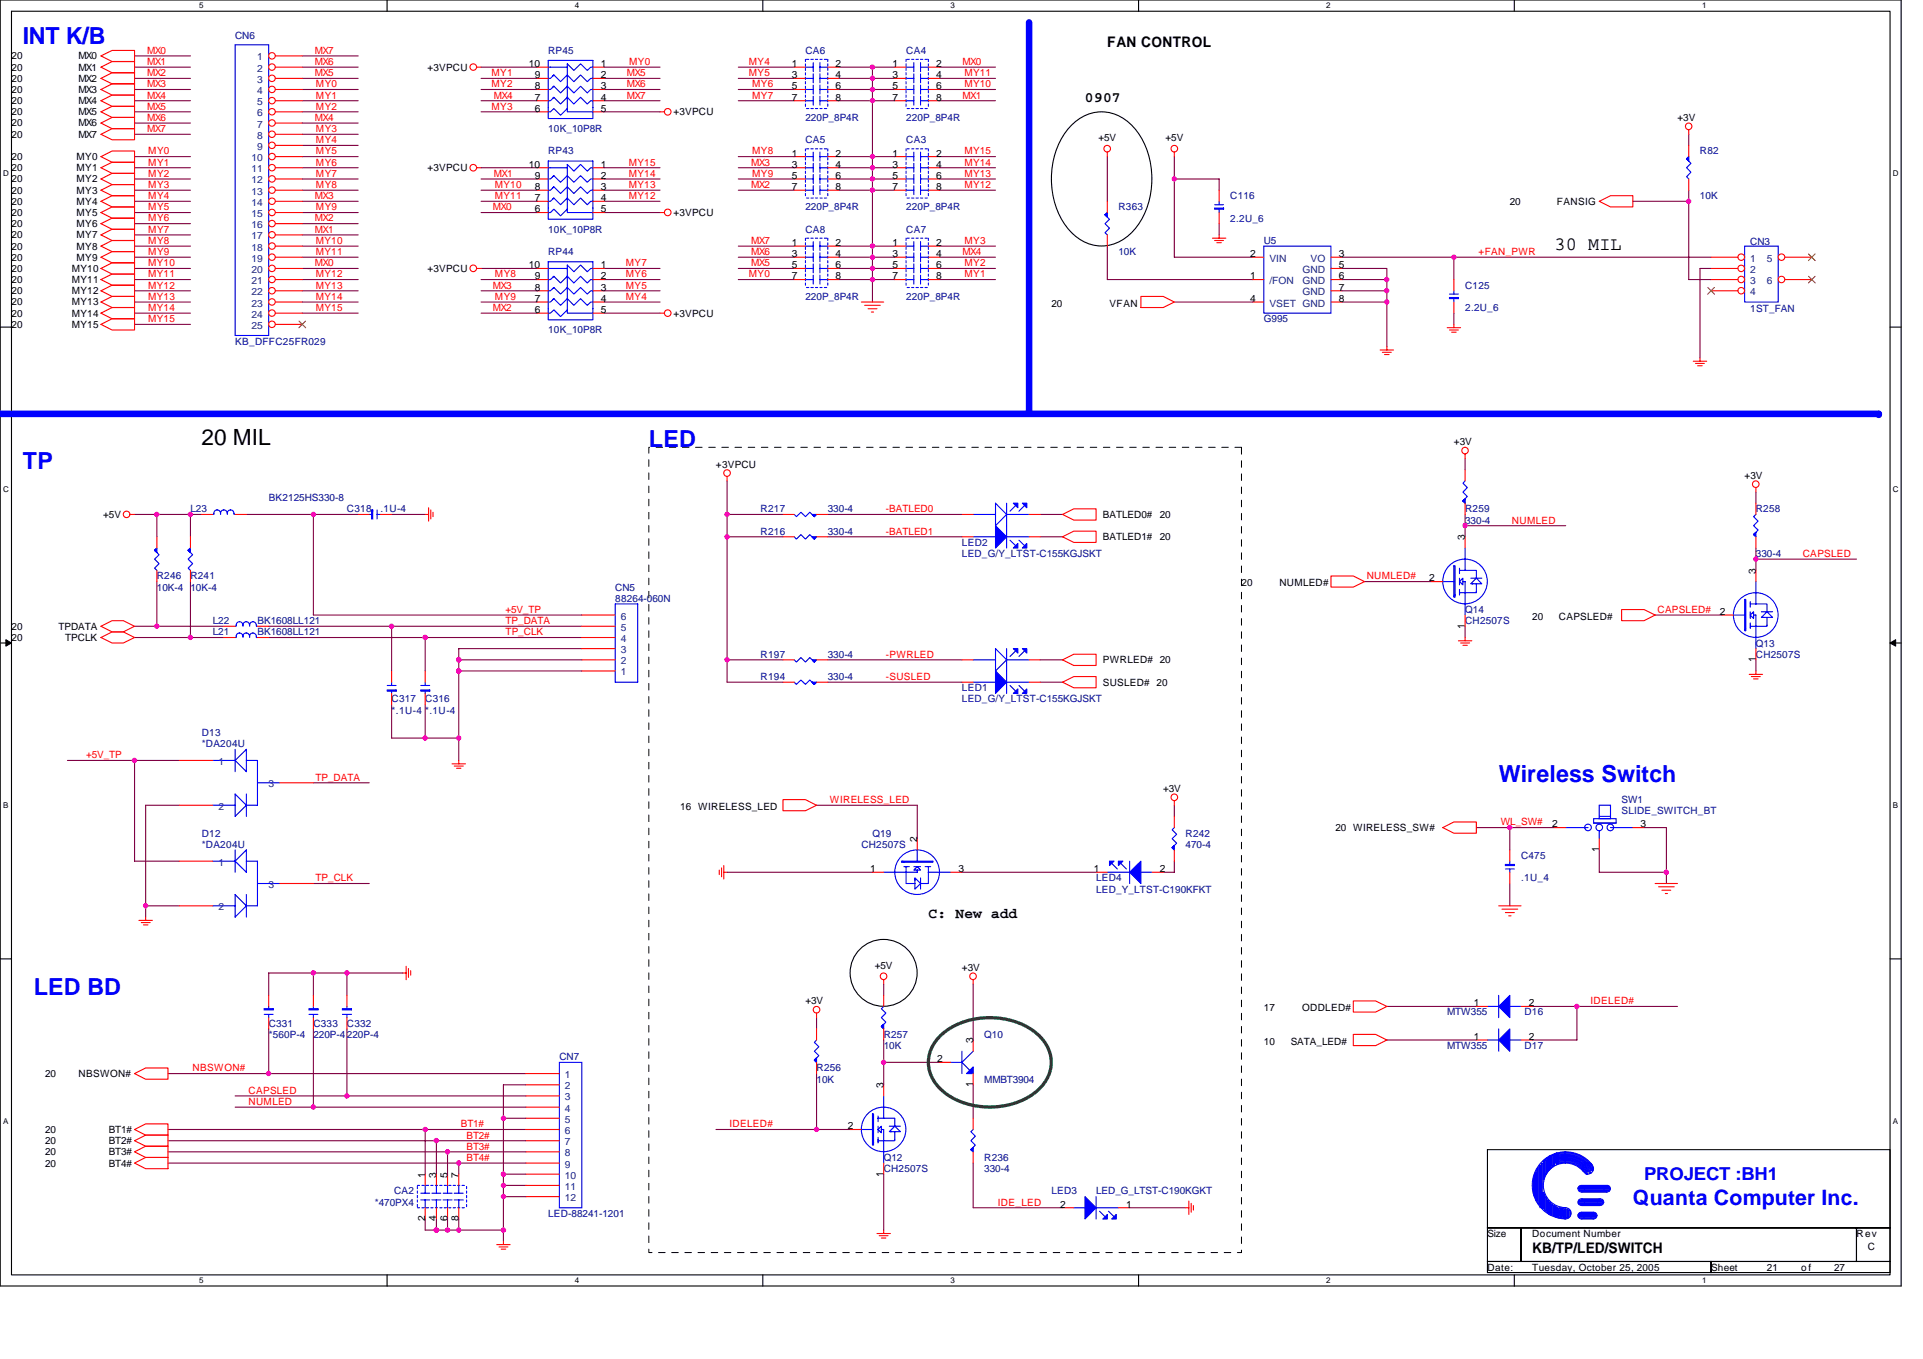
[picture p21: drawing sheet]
<svg xmlns="http://www.w3.org/2000/svg" width="297mm" height="210mm" viewBox="0 0 297 210" stroke-linecap="round" stroke-linejoin="round" font-family="sans-serif">
<defs><g id="words">
<g font-size="3.6" fill="#00f">
<text x="3.5" y="6.8">INT K/B</text>
<text x="100.2" y="69">LED</text>
<text x="3.6" y="72.5">TP</text>
<text x="231.5" y="120.8">Wireless Switch</text>
<text x="5.2" y="153.6">LED BD</text>
</g>
<text font-size="3.5" x="31.1" y="68.7">20 MIL</text>
<text font-size="3.3" fill="#00f" x="252.2" y="186.1">Quanta Computer Inc.</text>
<text font-size="2.9" x="240.1" y="38.6">30 MIL</text>
<text font-size="2.8" fill="#00f" x="254" y="182.2">PROJECT :BH1</text>
<g font-size="2.2">
<text x="171" y="7.3">FAN CONTROL</text>
<text x="167.6" y="15.7">0907</text>
<text x="143.4" y="141.8">C: New add</text>
<text x="236.7" y="193.5">KB/TP/LED/SWITCH</text>
</g>
<g font-size="1.5">
<text x="1.8" y="10.9">20</text>
<text x="1.8" y="9.2">20</text>
<text x="12.1" y="10.9">MX1</text>
<text x="12.1" y="9.2">MX0</text>
<text x="66" y="10.9">+3VPCU</text>
<text x="81.7" y="10.4">10</text>
<text x="92.8" y="10.4">1</text>
<text x="122.3" y="10.4">1</text>
<text x="129.1" y="10.4">2</text>
<text x="137.9" y="10.4">1</text>
<text x="144.6" y="10.4">2</text>
<text x="1.8" y="14.4">20</text>
<text x="1.8" y="12.6">20</text>
<text x="1.8" y="17.8">20</text>
<text x="1.8" y="16.1">20</text>
<text x="12.1" y="14.4">MX3</text>
<text x="12.1" y="12.6">MX2</text>
<text x="12.1" y="17.8">MX5</text>
<text x="12.1" y="16.1">MX4</text>
<text x="82.6" y="12.1">9</text>
<text x="82.6" y="13.8">8</text>
<text x="82.6" y="15.5">7</text>
<text x="82.6" y="17.3">6</text>
<text x="92.8" y="15.5">4</text>
<text x="92.8" y="13.8">3</text>
<text x="92.8" y="12.1">2</text>
<text x="92.8" y="17.3">5</text>
<text x="104" y="17.8">+3VPCU</text>
<text x="122.3" y="12.1">3</text>
<text x="122.3" y="13.8">5</text>
<text x="122.3" y="15.5">7</text>
<text x="129.1" y="12.1">4</text>
<text x="129.1" y="13.8">6</text>
<text x="129.1" y="15.5">8</text>
<text x="137.9" y="12.1">3</text>
<text x="137.9" y="13.8">5</text>
<text x="137.9" y="15.5">7</text>
<text x="144.6" y="12.1">4</text>
<text x="144.6" y="13.8">6</text>
<text x="144.6" y="15.5">8</text>
<text x="1.8" y="19.5">20</text>
<text x="1.8" y="21.3">20</text>
<text x="12.1" y="19.5">MX6</text>
<text x="12.1" y="21.3">MX7</text>
<text x="169.7" y="21.8">+5V</text>
<text x="180" y="21.8">+5V</text>
<text x="259.1" y="18.7">+3V</text>
<text x="1.8" y="28.2">20</text>
<text x="1.8" y="29.9">20</text>
<text x="1.8" y="26.5">20</text>
<text x="1.8" y="24.7">20</text>
<text x="11.8" y="28.2">MY2</text>
<text x="11.8" y="29.9">MY3</text>
<text x="11.8" y="26.5">MY1</text>
<text x="11.8" y="24.7">MY0</text>
<text x="66" y="26.5">+3VPCU</text>
<text x="81.7" y="25.9">10</text>
<text x="82.6" y="27.6">9</text>
<text x="82.6" y="29.4">8</text>
<text x="92.8" y="29.4">3</text>
<text x="92.8" y="27.6">2</text>
<text x="92.8" y="25.9">1</text>
<text x="122.3" y="24.2">1</text>
<text x="122.3" y="25.9">3</text>
<text x="122.3" y="27.6">5</text>
<text x="122.3" y="29.4">7</text>
<text x="129.1" y="24.2">2</text>
<text x="129.1" y="25.9">4</text>
<text x="129.1" y="27.6">6</text>
<text x="129.1" y="29.4">8</text>
<text x="137.9" y="24.2">1</text>
<text x="137.9" y="25.9">3</text>
<text x="137.9" y="27.6">5</text>
<text x="137.9" y="29.4">7</text>
<text x="144.6" y="24.2">2</text>
<text x="144.6" y="25.9">4</text>
<text x="144.6" y="27.6">6</text>
<text x="144.6" y="29.4">8</text>
<text x="1.8" y="31.6">20</text>
<text x="1.8" y="35.1">20</text>
<text x="1.8" y="33.4">20</text>
<text x="11.8" y="31.6">MY4</text>
<text x="11.8" y="35.1">MY6</text>
<text x="11.8" y="33.4">MY5</text>
<text x="82.6" y="31.1">7</text>
<text x="82.6" y="32.8">6</text>
<text x="92.8" y="31.1">4</text>
<text x="92.8" y="32.8">5</text>
<text x="104" y="33.4">+3VPCU</text>
<text x="233.2" y="31.6">20</text>
<text x="240.5" y="31.6">FANSIG</text>
<text x="1.8" y="38.5">20</text>
<text x="1.8" y="40.3">20</text>
<text x="1.8" y="36.8">20</text>
<text x="1.8" y="42">20</text>
<text x="11.1" y="42">MY10</text>
<text x="11.8" y="38.5">MY8</text>
<text x="11.8" y="40.3">MY9</text>
<text x="11.8" y="36.8">MY7</text>
<text x="66" y="42">+3VPCU</text>
<text x="81.7" y="41.4">10</text>
<text x="92.8" y="41.4">1</text>
<text x="122.3" y="38">1</text>
<text x="122.3" y="39.7">3</text>
<text x="122.3" y="41.4">5</text>
<text x="129.1" y="38">2</text>
<text x="129.1" y="39.7">4</text>
<text x="129.1" y="41.4">6</text>
<text x="137.9" y="38">1</text>
<text x="137.9" y="39.7">3</text>
<text x="137.9" y="41.4">5</text>
<text x="144.6" y="38">2</text>
<text x="144.6" y="39.7">4</text>
<text x="144.6" y="41.4">6</text>
<text x="193.1" y="39.7">2</text>
<text x="206.8" y="41.4">5</text>
<text x="206.8" y="39.7">3</text>
<text x="1.8" y="47.2">20</text>
<text x="1.8" y="43.7">20</text>
<text x="1.8" y="45.4">20</text>
<text x="11.1" y="47.2">MY13</text>
<text x="11.1" y="43.7">MY11</text>
<text x="11.1" y="45.4">MY12</text>
<text x="82.6" y="43.2">9</text>
<text x="82.6" y="44.9">8</text>
<text x="82.6" y="46.6">7</text>
<text x="92.8" y="46.6">4</text>
<text x="92.8" y="44.9">3</text>
<text x="92.8" y="43.2">2</text>
<text x="122.3" y="43.2">7</text>
<text x="129.1" y="43.2">8</text>
<text x="137.9" y="43.2">7</text>
<text x="144.6" y="43.2">8</text>
<text x="162.4" y="47.3">20</text>
<text x="171.4" y="47.3">VFAN</text>
<text x="193.1" y="43.2">1</text>
<text x="193.1" y="46.6">4</text>
<text x="206.8" y="43.2">6</text>
<text x="206.8" y="44.9">7</text>
<text x="206.8" y="46.6">8</text>
<text x="1.8" y="50.6">20</text>
<text x="1.8" y="48.9">20</text>
<text x="11.1" y="50.6">MY15</text>
<text x="11.1" y="48.9">MY14</text>
<text x="82.6" y="48.3">6</text>
<text x="92.8" y="48.3">5</text>
<text x="104" y="48.9">+3VPCU</text>
<text x="224.6" y="68.8">+3V</text>
<text x="110.6" y="72.2">+3VPCU</text>
<text x="269.5" y="74">+3V</text>
<text x="15.9" y="80">+5V</text>
<text x="170.3" y="80">BATLED0#</text>
<text x="170.3" y="83.4">BATLED1#</text>
<text x="179.2" y="80">20</text>
<text x="179.2" y="83.4">20</text>
<text x="226.3" y="83.4" transform="rotate(-90 226.3 83.4)">3</text>
<text x="220.8" y="89.8">2</text>
<text x="271.2" y="88.6" transform="rotate(-90 271.2 88.6)">3</text>
<text x="191.8" y="90.5">20</text>
<text x="197.6" y="90.5">NUMLED#</text>
<text x="236.7" y="95.7">20</text>
<text x="240.8" y="95.7">CAPSLED#</text>
<text x="265.7" y="95">2</text>
<text x="1.8" y="97.3">20</text>
<text x="1.8" y="99">20</text>
<text x="9" y="97.3">TPDATA</text>
<text x="10.1" y="99">TPCLK</text>
<text x="226.3" y="97.1" transform="rotate(-90 226.3 97.1)">1</text>
<text x="170.3" y="102.4">PWRLED# 20</text>
<text x="170.3" y="105.9">SUSLED# 20</text>
<text x="271.2" y="102.3" transform="rotate(-90 271.2 102.3)">1</text>
<text x="105.1" y="125.1">16 WIRELESS_LED</text>
<text x="179.7" y="122.3">+3V</text>
<text x="141.7" y="130.1" transform="rotate(-90 141.7 130.1)">2</text>
<text x="206.3" y="128.4">20 WIRELESS_SW#</text>
<text x="239.8" y="127.8">2</text>
<text x="247" y="131.6" transform="rotate(-90 247 131.6)">1</text>
<text x="253.4" y="127.8">3</text>
<text x="134.4" y="134.7">1</text>
<text x="148.1" y="134.7">3</text>
<text x="168.9" y="134.7">1</text>
<text x="179.2" y="134.7">2</text>
<text x="135.1" y="149.6">+5V</text>
<text x="148.6" y="149.9">+3V</text>
<text x="124.4" y="155.1">+3V</text>
<text x="227.7" y="155.4">1</text>
<text x="236.2" y="155.4">2</text>
<text x="150.3" y="161.2" transform="rotate(-90 150.3 161.2)">3</text>
<text x="195.2" y="161.4">10</text>
<text x="195.2" y="156.2">17</text>
<text x="199.4" y="161.4">SATA_LED#</text>
<text x="201.1" y="156.2">ODDLED#</text>
<text x="227.7" y="160.6">1</text>
<text x="236.2" y="160.6">2</text>
<text x="7" y="166.3">20</text>
<text x="12.1" y="166.3">NBSWON#</text>
<text x="144.8" y="164.1">2</text>
<text x="150.3" y="167.9" transform="rotate(-90 150.3 167.9)">1</text>
<text x="136.5" y="168.1" transform="rotate(-90 136.5 168.1)">3</text>
<text x="7" y="175">20</text>
<text x="7" y="176.7">20</text>
<text x="7" y="178.4">20</text>
<text x="16.8" y="175">BT1#</text>
<text x="16.8" y="176.7">BT2#</text>
<text x="16.8" y="178.4">BT3#</text>
<text x="131" y="174.4">2</text>
<text x="7" y="180.2">20</text>
<text x="16.8" y="180.2">BT4#</text>
<text x="65.7" y="181.9" transform="rotate(-90 65.7 181.9)">1</text>
<text x="67.4" y="181.9" transform="rotate(-90 67.4 181.9)">3</text>
<text x="69.1" y="181.9" transform="rotate(-90 69.1 181.9)">5</text>
<text x="70.8" y="181.9" transform="rotate(-90 70.8 181.9)">7</text>
<text x="136.5" y="181.7" transform="rotate(-90 136.5 181.7)">1</text>
<text x="65.7" y="188.6" transform="rotate(-90 65.7 188.6)">2</text>
<text x="67.4" y="188.6" transform="rotate(-90 67.4 188.6)">4</text>
<text x="69.1" y="188.6" transform="rotate(-90 69.1 188.6)">6</text>
<text x="70.8" y="188.6" transform="rotate(-90 70.8 188.6)">8</text>
<text x="163.8" y="186.5">2</text>
<text x="174" y="186.5">1</text>
<text x="229.8" y="191.1">Size</text>
<text x="236.7" y="191.1">Document Number</text>
<text x="286.8" y="191.1">Rev</text>
<text x="229.8" y="196.2">Date:</text>
<text x="236.7" y="196.2">Tuesday, October 25, 2005</text>
<text x="264.3" y="196.2">Sheet</text>
<text x="272.9" y="196.2">21</text>
<text x="278.2" y="196.2">of</text>
<text x="283.3" y="196.2">27</text>
<text x="288.5" y="193.1">C</text>
</g>
<g font-size="1.5" fill="#f00">
<text x="22.7" y="11.8">MX2</text>
<text x="22.7" y="10">MX1</text>
<text x="22.7" y="8.3">MX0</text>
<text x="48.6" y="8.3">MX7</text>
<text x="48.6" y="10">MX6</text>
<text x="48.6" y="11.8">MX5</text>
<text x="75.9" y="11.8">MY1</text>
<text x="96.8" y="11.8">MX5</text>
<text x="97.2" y="10">MY0</text>
<text x="115.7" y="11.8">MY5</text>
<text x="115.7" y="10">MY4</text>
<text x="148.7" y="10">MX0</text>
<text x="149" y="11.8">MY11</text>
<text x="22.7" y="16.9">MX5</text>
<text x="22.7" y="15.2">MX4</text>
<text x="22.7" y="13.5">MX3</text>
<text x="48.8" y="16.9">MY2</text>
<text x="48.8" y="13.5">MY0</text>
<text x="48.8" y="15.2">MY1</text>
<text x="75.9" y="16.9">MY3</text>
<text x="75.9" y="13.5">MY2</text>
<text x="76.3" y="15.2">MX4</text>
<text x="96.8" y="13.5">MX6</text>
<text x="96.8" y="15.2">MX7</text>
<text x="116.2" y="13.5">MY6</text>
<text x="116.2" y="15.2">MY7</text>
<text x="148.7" y="15.2">MX1</text>
<text x="149" y="13.5">MY10</text>
<text x="22.7" y="20.4">MX7</text>
<text x="22.7" y="18.7">MX6</text>
<text x="22.9" y="23.9">MY0</text>
<text x="48.6" y="18.7">MX4</text>
<text x="48.8" y="22.1">MY4</text>
<text x="48.8" y="23.9">MY5</text>
<text x="48.8" y="20.4">MY3</text>
<text x="116.2" y="23.9">MY8</text>
<text x="149" y="23.9">MY15</text>
<text x="22.9" y="29">MY3</text>
<text x="22.9" y="27.3">MY2</text>
<text x="22.9" y="25.6">MY1</text>
<text x="48.8" y="27.3">MY7</text>
<text x="48.8" y="29">MY8</text>
<text x="48.8" y="25.6">MY6</text>
<text x="76.3" y="27.3">MX1</text>
<text x="76.4" y="29">MY10</text>
<text x="97.2" y="25.6">MY15</text>
<text x="97.2" y="29">MY13</text>
<text x="97.2" y="27.3">MY14</text>
<text x="116" y="25.6">MX3</text>
<text x="116" y="29">MX2</text>
<text x="116.2" y="27.3">MY9</text>
<text x="149" y="29">MY12</text>
<text x="149" y="25.6">MY14</text>
<text x="149" y="27.3">MY13</text>
<text x="22.9" y="30.8">MY4</text>
<text x="22.9" y="35.9">MY7</text>
<text x="22.9" y="32.5">MY5</text>
<text x="22.9" y="34.2">MY6</text>
<text x="48.6" y="35.9">MX1</text>
<text x="48.6" y="30.8">MX3</text>
<text x="48.6" y="34.2">MX2</text>
<text x="48.8" y="32.5">MY9</text>
<text x="76.1" y="32.5">MX0</text>
<text x="76.4" y="30.8">MY11</text>
<text x="97.2" y="30.8">MY12</text>
<text x="22.9" y="41.1">MY10</text>
<text x="22.9" y="37.7">MY8</text>
<text x="22.9" y="39.4">MY9</text>
<text x="48.6" y="41.1">MX0</text>
<text x="48.8" y="37.7">MY10</text>
<text x="48.8" y="39.4">MY11</text>
<text x="96.7" y="41.1">MY7</text>
<text x="116" y="37.7">MX7</text>
<text x="116" y="39.4">MX6</text>
<text x="116" y="41.1">MX5</text>
<text x="148.7" y="39.4">MX4</text>
<text x="149" y="37.7">MY3</text>
<text x="149" y="41.1">MY2</text>
<text x="228.4" y="39.4">+FAN_PWR</text>
<text x="22.9" y="44.6">MY12</text>
<text x="22.9" y="42.8">MY11</text>
<text x="22.9" y="46.3">MY13</text>
<text x="48.8" y="44.6">MY13</text>
<text x="48.8" y="42.8">MY12</text>
<text x="48.8" y="46.3">MY14</text>
<text x="76.1" y="44.6">MX3</text>
<text x="76.5" y="46.3">MY9</text>
<text x="76.5" y="42.8">MY8</text>
<text x="96.7" y="42.8">MY6</text>
<text x="96.7" y="44.6">MY5</text>
<text x="96.7" y="46.3">MY4</text>
<text x="115.7" y="42.8">MY0</text>
<text x="149" y="42.8">MY1</text>
<text x="22.9" y="49.8">MY15</text>
<text x="22.9" y="48">MY14</text>
<text x="48.8" y="48">MY15</text>
<text x="76.1" y="48">MX2</text>
<text x="136.8" y="82.6">-BATLED1</text>
<text x="136.8" y="79.1">-BATLED0</text>
<text x="233.5" y="80.9">NUMLED</text>
<text x="211.1" y="89.5">NUMLED#</text>
<text x="278.5" y="86">CAPSLED</text>
<text x="78.1" y="94.7">+5V_TP</text>
<text x="256" y="94.7">CAPSLED#</text>
<text x="78.1" y="96.4">TP_DATA</text>
<text x="78.1" y="98.1">TP_CLK</text>
<text x="136.8" y="101.6">-PWRLED</text>
<text x="136.8" y="105">-SUSLED</text>
<text x="13.3" y="117.1">+5V_TP</text>
<text x="48.7" y="120.6">TP_DATA</text>
<text x="128.2" y="124">WIRELESS_LED</text>
<text x="231.8" y="127.5">WL_SW#</text>
<text x="48.7" y="136.1">TP_CLK</text>
<text x="245.7" y="155.1">IDELED#</text>
<text x="29.8" y="165.5">NBSWON#</text>
<text x="38.4" y="170.7">NUMLED</text>
<text x="38.4" y="168.9">CAPSLED</text>
<text x="71.2" y="174.1">BT1#</text>
<text x="72.1" y="179.3">BT4#</text>
<text x="72.1" y="175.9">BT2#</text>
<text x="72.1" y="177.6">BT3#</text>
<text x="112.7" y="174.1">IDELED#</text>
<text x="154.2" y="186.2">IDE_LED</text>
</g>
<g font-size="1.5" fill="#000080">
<text x="36.3" y="6.1">CN6</text>
<text x="84.7" y="8.3">RP45</text>
<text x="124.4" y="8.3">CA6</text>
<text x="140" y="8.3">CA4</text>
<text x="84.7" y="23.9">RP43</text>
<text x="84.7" y="20.4">10K_10P8R</text>
<text x="124.4" y="22.1">CA5</text>
<text x="124.4" y="18.7">220P_8P4R</text>
<text x="140" y="18.7">220P_8P4R</text>
<text x="140" y="22.1">CA3</text>
<text x="262.6" y="23.9">R82</text>
<text x="84.7" y="35.9">10K_10P8R</text>
<text x="124.4" y="35.9">CA8</text>
<text x="124.4" y="32.5">220P_8P4R</text>
<text x="140" y="32.5">220P_8P4R</text>
<text x="140" y="35.9">CA7</text>
<text x="172.8" y="32.5">R363</text>
<text x="190" y="30.8">C116</text>
<text x="190" y="34.2">2.2U_6</text>
<text x="262.6" y="30.8">10K</text>
<text x="84.7" y="39.4">RP44</text>
<text x="172.8" y="39.4">10K</text>
<text x="195.2" y="37.7">U5</text>
<text x="270.4" y="37.8">CN3</text>
<text x="124.4" y="46.3">220P_8P4R</text>
<text x="140" y="46.3">220P_8P4R</text>
<text x="226.3" y="44.6">C125</text>
<text x="36.3" y="53.2">KB_DFFC25FR029</text>
<text x="84.7" y="51.5">10K_10P8R</text>
<text x="195.2" y="49.8">G995</text>
<text x="226.3" y="48">2.2U_6</text>
<text x="270.4" y="48.2">1ST_FAN</text>
<text x="41.5" y="77.4">BK2125HS330-8</text>
<text x="29.4" y="79.1">L23</text>
<text x="53.6" y="79.1">C318</text>
<text x="58.8" y="79.1">.1U-4</text>
<text x="117.5" y="79.1">R217</text>
<text x="117.5" y="82.6">R216</text>
<text x="127.9" y="79.1">330-4</text>
<text x="127.9" y="82.6">330-4</text>
<text x="226.3" y="79.1">R259</text>
<text x="226.3" y="80.9">330-4</text>
<text x="271.2" y="79.1">R258</text>
<text x="24.2" y="89.5">R246</text>
<text x="29.4" y="89.5">R241</text>
<text x="148.6" y="84.3">LED2</text>
<text x="148.6" y="86">LED_G/Y_LTST-C155KGJSKT</text>
<text x="271.2" y="86">330-4</text>
<text x="24.2" y="91.2">10K-4</text>
<text x="29.4" y="91.2">10K-4</text>
<text x="95" y="91.2">CN5</text>
<text x="95" y="92.9">88264-060N</text>
<text x="226.3" y="94.7">Q14</text>
<text x="32.9" y="96.4">L22</text>
<text x="32.9" y="98.1">L21</text>
<text x="39.8" y="96.4">BK1608LL121</text>
<text x="39.8" y="98.1">BK1608LL121</text>
<text x="117.5" y="101.6">R197</text>
<text x="127.9" y="101.6">330-4</text>
<text x="226.3" y="96.4">CH2507S</text>
<text x="271.2" y="99.9">Q13</text>
<text x="271.2" y="101.6">CH2507S</text>
<text x="117.5" y="105">R194</text>
<text x="127.9" y="105">330-4</text>
<text x="148.6" y="106.8">LED1</text>
<text x="31.2" y="113.7">D13</text>
<text x="60.5" y="108.5">C317</text>
<text x="60.5" y="110.2">*.1U-4 *.1U-4</text>
<text x="65.7" y="108.5">C316</text>
<text x="148.6" y="108.5">LED_G/Y_LTST-C155KGJSKT</text>
<text x="31.2" y="115.4">*DA204U</text>
<text x="250.5" y="124">SW1</text>
<text x="250.5" y="125.8">SLIDE_SWITCH_BT</text>
<text x="31.2" y="129.2">D12</text>
<text x="31.2" y="130.9">*DA204U</text>
<text x="133.1" y="130.9">CH2507S</text>
<text x="134.8" y="129.2">Q19</text>
<text x="183.1" y="129.2">R242</text>
<text x="183.1" y="130.9">470-4</text>
<text x="169.3" y="136.1">LED4</text>
<text x="169.3" y="137.9">LED_Y_LTST-C190KFKT</text>
<text x="234.9" y="132.7">C475</text>
<text x="235" y="136.1">.1U_4</text>
<text x="41.5" y="158.6">C331</text>
<text x="41.5" y="160.3">*560P-4</text>
<text x="48.4" y="158.6">C333</text>
<text x="48.4" y="160.3">220P-4220P-4</text>
<text x="53.6" y="158.6">C332</text>
<text x="136.5" y="160.3">R257</text>
<text x="152" y="160.3">Q10</text>
<text x="223.5" y="156.8">MTW355</text>
<text x="235.5" y="156.8">D16</text>
<text x="86.4" y="163.8">CN7</text>
<text x="126.1" y="165.5">R256</text>
<text x="126.1" y="167.2">10K</text>
<text x="136.5" y="162">10K</text>
<text x="152" y="167.2">MMBT3904</text>
<text x="223.5" y="162">MTW355</text>
<text x="235.5" y="162">D17</text>
<text x="136.5" y="179.3">Q12</text>
<text x="152" y="179.3">R236</text>
<text x="60.9" y="184.5">CA2</text>
<text x="136.5" y="181">CH2507S</text>
<text x="152" y="181">330-4</text>
<text x="162.4" y="184.5">LED3</text>
<text x="169.3" y="184.5">LED_G_LTST-C190KGKT</text>
<text x="57.9" y="186.2">*470PX4</text>
<text x="84.7" y="187.9">LED-88241-1201</text>
</g>
<g font-size="1.5" fill="#004080">
<text x="39.7" y="9.3">1</text>
<text x="39.7" y="11.1">2</text>
<text x="39.7" y="12.8">3</text>
<text x="39.7" y="14.5">4</text>
<text x="39.7" y="16.3">5</text>
<text x="39.7" y="18">6</text>
<text x="39.7" y="19.7">7</text>
<text x="39.7" y="21.4">8</text>
<text x="39.7" y="23.2">9</text>
<text x="38.9" y="24.9">10</text>
<text x="38.9" y="26.6">11</text>
<text x="38.9" y="28.3">12</text>
<text x="38.9" y="30.1">13</text>
<text x="38.9" y="31.8">14</text>
<text x="38.9" y="33.5">15</text>
<text x="38.9" y="35.2">16</text>
<text x="38.9" y="37">17</text>
<text x="38.9" y="38.7">18</text>
<text x="38.9" y="40.4">19</text>
<text x="196.1" y="40.4">VIN</text>
<text x="202.4" y="40.4">VO</text>
<text x="270.4" y="40.4">1</text>
<text x="272.9" y="40.4">5</text>
<text x="38.9" y="42.2">20</text>
<text x="38.9" y="43.9">21</text>
<text x="38.9" y="45.6">22</text>
<text x="38.9" y="47.3">23</text>
<text x="196.1" y="43.9">/FON</text>
<text x="196.1" y="47.3">VSET GND</text>
<text x="201.2" y="42.2">GND</text>
<text x="201.2" y="43.9">GND</text>
<text x="201.2" y="45.6">GND</text>
<text x="270.4" y="42.2">2</text>
<text x="270.4" y="43.9">3</text>
<text x="270.4" y="45.6">4</text>
<text x="272.9" y="43.9">6</text>
<text x="38.9" y="49.1">24</text>
<text x="38.9" y="50.8">25</text>
<text x="95.9" y="95.7">6</text>
<text x="95.9" y="97.4">5</text>
<text x="95.9" y="99.2">4</text>
<text x="95.9" y="100.9">3</text>
<text x="95.9" y="102.6">2</text>
<text x="95.9" y="104.3">1</text>
<text x="33.7" y="118.2">1</text>
<text x="33.7" y="125.1">2</text>
<text x="41.5" y="121.6">3</text>
<text x="33.7" y="133.7">1</text>
<text x="41.5" y="137.2">3</text>
<text x="33.7" y="140.6">2</text>
<text x="87.3" y="166.5">1</text>
<text x="87.3" y="173.4">5</text>
<text x="87.3" y="171.7">4</text>
<text x="87.3" y="170">3</text>
<text x="87.3" y="168.3">2</text>
<text x="87.3" y="175.2">6</text>
<text x="87.3" y="176.9">7</text>
<text x="87.3" y="178.6">8</text>
<text x="87.3" y="180.3">9</text>
<text x="87.3" y="182.1">10</text>
<text x="87.3" y="183.8">11</text>
<text x="87.3" y="185.5">12</text>
</g>
<g font-size="1.2">
<text x="30.8" y="1.3">5</text>
<text x="88.8" y="1.3">4</text>
<text x="146.8" y="1.3">3</text>
<text x="204.9" y="1.3">2</text>
<text x="262.9" y="1.3">1</text>
<text x=".5" y="27.2">D</text>
<text x="292.4" y="27.2">D</text>
<text x=".5" y="76">C</text>
<text x="292.4" y="76">C</text>
<text x=".5" y="124.8">B</text>
<text x="292.4" y="124.8">B</text>
<text x=".5" y="173.6">A</text>
<text x="292.4" y="173.6">A</text>
<text x="30.8" y="198.2">5</text>
<text x="88.8" y="198.2">4</text>
<text x="146.8" y="198.2">3</text>
<text x="204.9" y="198.2">2</text>
<text x="262.9" y="198.2">1</text>
</g>
</g></defs>
<path d="M0 0h293.7v198.6h-293.7zM1.8 1.7h290.1v195.2h-290.1z" fill="none" stroke="#000" stroke-width=".17"/>
<g fill="#fff">
<path d="M30.8 .2h.6v1.4h-.6z"/>
<path d="M30.8 197.1h.6v1.4h-.6z"/>
</g>
<path d="M59.8 0v1.7M59.8 196.9v1.7" fill="none" stroke="#000" stroke-width=".17"/>
<g fill="#fff">
<path d="M88.8 .2h.6v1.4h-.6z"/>
<path d="M88.8 197.1h.6v1.4h-.6z"/>
</g>
<path d="M117.8 0v1.7M117.8 196.9v1.7" fill="none" stroke="#000" stroke-width=".17"/>
<g fill="#fff">
<path d="M146.8 .2h.7v1.4h-.7z"/>
<path d="M146.8 197.1h.7v1.4h-.7z"/>
</g>
<path d="M175.9 0v1.7M175.9 196.9v1.7" fill="none" stroke="#000" stroke-width=".17"/>
<g fill="#fff">
<path d="M204.9 .2h.6v1.4h-.6z"/>
<path d="M204.9 197.1h.6v1.4h-.6z"/>
</g>
<path d="M233.9 0v1.7M233.9 196.9v1.7" fill="none" stroke="#000" stroke-width=".17"/>
<g fill="#fff">
<path d="M262.9 .2h.7v1.4h-.7z"/>
<path d="M262.9 197.1h.7v1.4h-.7z"/>
<path d="M.5 26.1h.8v1.4h-.8z"/>
<path d="M292.4 26.1h.8v1.4h-.8z"/>
<path d="M.5 74.9h.8v1.4h-.8z"/>
<path d="M292.4 74.9h.8v1.4h-.8z"/>
</g>
<path d="M0 50.5h1.8M291.9 50.5h1.8" fill="none" stroke="#000" stroke-width=".17"/>
<g fill="#fff">
<path d="M.5 123.7h.8v1.4h-.8z"/>
<path d="M292.4 123.7h.8v1.4h-.8z"/>
</g>
<path d="M0 99.3h1.8M291.9 99.3h1.8" fill="none" stroke="#000" stroke-width=".17"/>
<path d="M.9 98.8l.9 .5-.9 .5zM291.9 99.3l.9-.5v1z" fill="#000" stroke="#000" stroke-width=".15"/>
<g fill="#fff">
<path d="M.5 172.5h.8v1.4h-.8z"/>
<path d="M292.4 172.5h.8v1.4h-.8z"/>
</g>
<path d="M0 148.1h1.8M291.9 148.1h1.8M229.8 177.6h62.1v12.1h-62.1zM229.8 189.7h5.1v5.1h-5.1zM229.8 194.8h34.5v1.8h-34.5zM234.9 189.7h51.9v5.1h-51.9zM264.3 194.8h27.6v1.8h-27.6zM286.8 189.7h5.1v5.1h-5.1z" fill="none" stroke="#000" stroke-width=".17"/>
<g fill="none" stroke="#800040" stroke-width=".17">
<path d="M20.8 12.1h8.6M20.8 10.4h8.6M20.8 13.8h8.6M20.8 17.3h8.6M20.8 8.6h8.6M20.8 15.6h8.6M20.8 19h8.6M46.7 12.1h8.6M46.7 10.4h8.6M46.7 13.8h8.6M46.7 17.3h8.6M46.7 8.6h8.6"/>
<path d="M46.7 15.6h8.6M46.7 19h8.6M74.3 12.1h8.6M74.3 10.4h8.6M74.3 13.8h8.6M74.3 17.3h8.6M74.3 15.6h8.6M93.3 12.1h8.7M93.3 10.4h8.7M93.3 13.8h8.7M93.3 17.3h8.7M93.3 15.6h8.7"/>
<path d="M114 12.1h8.7M114 10.4h8.7M114 13.8h8.7M114 15.6h8.7M129.6 12.1h8.6M129.6 10.4h8.6M129.6 13.8h8.6M129.6 15.6h8.6M134.8 10.4v19h3.4M145.1 12.1h8.7M145.1 10.4h8.7M145.1 13.8h8.7"/>
<path d="M145.1 15.6h8.7M20.8 38h8.6M20.8 25.9h8.6M20.8 24.2h8.6M20.8 39.7h8.6M20.8 27.6h8.6M20.8 32.8h8.6M20.8 31.1h8.6M20.8 29.4h8.6M20.8 36.3h8.6M20.8 34.5h8.6M20.8 20.7h8.6"/>
<path d="M46.7 38h8.6M46.7 25.9h8.6M46.7 24.2h8.6M46.7 39.7h8.6M46.7 27.6h8.6M46.7 32.8h8.6M46.7 31.1h8.6M46.7 29.4h8.6M46.7 36.3h8.6M46.7 34.5h8.6M46.7 20.7h8.6M46.7 22.5h8.6"/>
<path d="M74.3 25.9h8.6M74.3 27.6h8.6M74.3 32.8h8.6M74.3 31.1h8.6M74.3 29.4h8.6M93.3 25.9h8.7M93.3 27.6h8.7M93.3 32.8h8.7M93.3 31.1h8.7M93.3 29.4h8.7M114 38h8.7M114 25.9h8.7"/>
<path d="M114 24.2h8.7M114 39.7h8.7M114 27.6h8.7M114 29.4h8.7M129.6 29.4h5.2v17.3M129.6 38h8.6M129.6 25.9h8.6M129.6 24.2h8.6M129.6 39.7h8.6M129.6 27.6h8.6M145.1 38h8.7M145.1 25.9h8.7"/>
<path d="M145.1 24.2h8.7M145.1 39.7h8.7M145.1 27.6h8.7M145.1 29.4h8.7M171 38v5.2h22.5M171 24.2v6.9M181.4 24.2v3.4h6.9v1.8M181.4 27.6v12.1h12.1M188.3 34.5v1.8M207.3 39.7h57M224.6 39.7v3.5M252.2 31.1h8.7"/>
<path d="M260.9 29.4v13.8h3.4M260.9 20.7v1.8M20.8 41.5h8.6M20.8 48.4h8.6M20.8 44.9h8.6M20.8 43.2h8.6M20.8 46.7h8.6M20.8 50.1h8.6M46.7 41.5h8.6M46.7 48.4h8.6M46.7 44.9h8.6M46.7 43.2h8.6"/>
<path d="M46.7 46.7h8.6M74.3 41.5h8.6M74.3 48.4h8.6M74.3 44.9h8.6M74.3 43.2h8.6M74.3 46.7h8.6M93.3 41.5h8.7M93.3 48.4h8.7M93.3 44.9h8.7M93.3 43.2h8.7M93.3 46.7h8.7M114 41.5h8.7"/>
<path d="M114 43.2h8.7M129.6 41.5h8.6M129.6 43.2h8.6M145.1 41.5h8.7M145.1 43.2h8.7M181.4 46.7h12.1M207.3 41.5h6.9v1.7M207.3 43.2h6.9v1.7M207.3 44.9h6.9v1.8M207.3 46.7h6.9v6.9M224.6 48.4v1.7M264.3 41.5h-1.7v13.8"/>
<path d="M20.8 79.5h10.3M24.2 79.5v3.4M29.4 79.5v3.4M38.1 79.5h10.3v15.5h41.5M48.4 79.5h6.9M60.5 79.5h5.2M112.3 79.5v3.4h8.6M112.3 79.5h8.6M112.3 74.3v5.2M127.9 79.5h20.7M160.7 79.5h3.4M226.3 70.8v1.8"/>
<path d="M226.3 79.5v3.4M271.2 76v1.7M20.8 98.5h13.8M20.8 96.7h13.8M24.2 89.8v6.9M29.4 89.8v8.7M41.5 98.5h48.4M41.5 96.7h48.4M60.5 96.7v6.9M65.7 98.5v5.1M112.3 82.9v22.5h8.6M127.9 82.9h20.7"/>
<path d="M160.7 82.9h3.4M210.8 89.8h10.3M226.3 96.7v1.8M226.3 81.2h15.5M255.7 95h10.3M271.2 84.6v3.5M271.2 86.4h15.6M10.4 117.5h17.3M20.8 117.5v15.5h6.9M60.5 108.8v5.2h10.4M65.7 108.8v5.2M70.9 101.9h19"/>
<path d="M70.9 103.6h19M89.9 100.2h-19v17.3M112.3 101.9h8.6M127.9 101.9h20.7M127.9 105.4h20.7M160.7 101.9h3.4M160.7 105.4h3.4M271.2 101.9v1.7M22.5 139.9h5.2M27.7 124.4h-5.2v17.2M48.4 120.9h8.6M48.4 136.5h8.6"/>
<path d="M112.3 134.7h22.5M126.1 124.4h15.6v5.1M148.6 134.7h20.7M181.4 124.4v1.7M181.4 133v1.7h-1.7M228 127.8h5.2M233.2 136.5v3.4M240.1 127.8h-6.9v3.5M247 131.3v3.4h10.4v1.8M254 127.8h3.4v6.9M41.5 158.9v6.9h39.7M48.4 150.3v3.4"/>
<path d="M48.4 158.9v12.1M53.6 150.3v3.4M53.6 158.9v10.4M62.2 150.3h-20.7v3.4M126.1 157.2v1.7M136.5 152v1.7M150.3 152v8.6M214.2 155.4h13.8M236.7 155.4h6.9v5.2h-6.9M243.6 155.4h15.5M25.9 176.2h55.3M25.9 174.5h55.3"/>
<path d="M25.9 177.9h55.3M25.9 179.6h55.3M25.9 165.8h15.6M36.3 169.3h44.9M36.3 171h44.9M65.7 174.5v6.9M67.4 176.2v5.2M69.1 177.9v3.5M70.9 179.6v1.8M77.8 172.7h3.4M81.2 167.6h-3.4v13.8M110.6 174.5h20.7"/>
<path d="M126.1 165.8v8.7M136.5 160.6v3.5h8.6M136.5 164.1v3.5M150.3 179.6v6.9h13.8M150.3 167.6v5.1M214.2 160.6h13.8M65.7 188.3v1.7h12.1M67.4 188.3v1.7M69.1 188.3v1.7M70.9 188.3v1.7M77.8 181.4v1.7h3.4M77.8 183.1v1.7h3.4"/>
<path d="M77.8 184.8v6.9M77.8 181.4h3.4M136.5 181.4v8.6M174.5 186.5h8.6"/>
</g>
<g fill="none" stroke="#f00" stroke-width=".17">
<path d="M15.6 13.8l1.7-.8h3.5v1.7h-3.5zM15.6 19l1.7-.9h3.5v1.8h-3.5zM15.6 10.4l1.7-.9h3.5v1.7h-3.5zM15.6 12.1l1.7-.9h3.5v1.8h-3.5zM15.6 17.3l1.7-.9h3.5v1.7h-3.5zM15.6 15.6l1.7-.9h3.5v1.7h-3.5zM15.6 8.6l1.7-.8h3.5v1.7h-3.5zM73.6 10.4h.7M102 17.3h.6M15.6 27.6l1.7-.8h3.5v1.7h-3.5zM15.6 31.1l1.7-.9h3.5v1.8h-3.5zM15.6 29.4l1.7-.9h3.5v1.7h-3.5z"/>
<path d="M15.6 34.5l1.7-.8h3.5v1.7h-3.5zM15.6 32.8l1.7-.8h3.5v1.7h-3.5zM15.6 38l1.7-.9h3.5v1.8h-3.5zM15.6 39.7l1.7-.8h3.5v1.7h-3.5zM15.6 25.9l1.7-.8h3.5v1.7h-3.5zM15.6 36.3l1.7-.9h3.5v1.7h-3.5zM15.6 20.7l1.7-.8h3.5v1.7h-3.5zM15.6 24.2l1.7-.9h3.5v1.8h-3.5zM73.6 25.9h.7M102 32.8h.6M171 23.5v.7M181.4 23.5v.7"/>
<path d="M187.3 36.8h2.1M187.6 37.1h1.4M188 37.5h.7M188.3 36.3v.5M247 31.1l1.8-.9h3.4v1.8h-3.4zM260.9 20v.7M15.6 50.1l1.7-.9h3.5v1.8h-3.5zM15.6 46.7l1.7-.9h3.5v1.7h-3.5zM15.6 43.2l1.7-.9h3.5v1.7h-3.5zM15.6 41.5l1.7-.9h3.5v1.7h-3.5zM15.6 48.4l1.7-.9h3.5v1.7h-3.5zM15.6 44.9l1.7-.9h3.5v1.8h-3.5z"/>
<path d="M73.6 41.5h.7M102 48.4h.6M133.1 46.7h3.4M133.6 47.2h2.4M134.1 47.7h1.4M134.6 48.2h.3M176.2 45.8h3.5l1.7 .9-1.7 .8h-3.5zM213.2 54.1h2.1M213.5 54.4h1.4M213.9 54.8h.7M214.2 53.6v.5M223.5 50.6h2.1"/>
<path d="M223.9 51h1.4M224.2 51.3h.7M224.6 50.1v.5M261.6 55.8h2M261.9 56.1h1.4M262.2 56.5h.7M262.6 55.3v.5M20.1 79.5h.7M65.7 79.5h.5M66.2 78.4v2.1M66.5 78.8v1.4M66.9 79.1v.7"/>
<path d="M112.3 73.6v.7M164.1 79.5l1.8-.9h3.4v1.7h-3.4zM226.3 70.1v.7M271.2 75.3v.7M15.6 98.5l1.7-.9h1.7l1.8 .9-1.8 .8h-1.7zM15.6 96.7l1.7-.8h1.7l1.8 .8-1.8 .9h-1.7zM164.1 82.9l1.8-.9h3.4v1.8h-3.4zM205.6 89h3.4l1.8 .8-1.8 .9h-3.4zM225.3 99h2M225.6 99.3h1.4M226 99.7h.6M226.3 98.5v.5"/>
<path d="M250.5 94.1h3.5l1.7 .9-1.7 .9h-3.5zM69.8 118h2.1M70.2 118.3h1.4M70.5 118.7h.7M70.9 117.5v.5M164.1 101.9l1.8-.9h3.4v1.8h-3.4zM164.1 105.4l1.8-.9h3.4v1.7h-3.4zM270.2 104.2h2.1M270.5 104.5h1.4M270.9 104.9h.7M271.2 103.6v.6M111.1 134.4v.7"/>
<path d="M111.5 134v1.4M111.8 134.7h.5M111.8 133.7v2.1M120.9 123.5h3.5l1.7 .9-1.7 .8h-3.5zM181.4 123.7v.7M222.9 127.8l1.7-.8h3.4v1.7h-3.4zM231.5 139.9h3.4M255.7 136.5h3.4M256.2 137h2.4M256.7 137.5h1.4M257.2 138h.4M21.5 142.2h2"/>
<path d="M21.8 142.5h1.4M22.2 142.9h.7M22.5 141.6v.6M62.2 150.3h.5M62.7 149.2v2.1M63.1 149.6v1.4M63.4 149.9v.7M126.1 156.5v.7M136.5 151.3v.7M150.3 151.3v.7M209 154.6h3.5l1.7 .8-1.7 .9h-3.5zM209 159.8h3.5l1.7 .8-1.7 .9h-3.5z"/>
<path d="M232 140.4h2.4M232.5 140.9h1.4M233 141.5h.4M20.8 165.8l1.7-.8h3.4v1.7h-3.4zM20.8 179.6l1.7-.8h3.4v1.7h-3.4zM20.8 174.5l1.7-.9h3.4v1.7h-3.4zM20.8 176.2l1.7-.9h3.4v1.7h-3.4zM20.8 177.9l1.7-.9h3.4v1.8h-3.4zM76.7 192.2h2.1M77.1 192.6h1.4M77.4 192.9h.7M77.8 191.7v.5"/>
<path d="M135.5 190.5h2M135.8 190.9h1.4M136.1 191.2h.7M136.5 190v.5M183.1 186.5h.5M183.6 185.5v2.1M184 185.9v1.3M184.3 186.2v.7"/>
<circle cx="73.1" cy="10.4" r=".51"/>
<circle cx="103.1" cy="17.3" r=".51"/>
<circle cx="260.8" cy="19.5" r=".51"/>
<circle cx="73.1" cy="25.9" r=".51"/>
<circle cx="103.1" cy="32.8" r=".51"/>
<circle cx="171" cy="23" r=".51"/>
<circle cx="181.4" cy="23" r=".51"/>
<circle cx="73.1" cy="41.4" r=".51"/>
<circle cx="103.1" cy="48.4" r=".51"/>
<circle cx="19.6" cy="79.4" r=".51"/>
<circle cx="112.3" cy="73.1" r=".51"/>
<circle cx="226.3" cy="69.6" r=".51"/>
<circle cx="271.2" cy="74.8" r=".51"/>
<circle cx="181.4" cy="123.1" r=".51"/>
<circle cx="126.1" cy="156" r=".51"/>
<circle cx="136.5" cy="150.8" r=".51"/>
<circle cx="150.3" cy="150.8" r=".51"/>
</g>
<path d="M159 3.5v60.4M0 63.9h290.2" fill="none" stroke="#00f" stroke-width="1"/>
<circle cx="290.2" cy="63.9" r=".51" fill="#00f"/>
<g fill="none" stroke="#000" stroke-width=".17">
<path d="M165.4 19.4a6.3 6.3 0 0 1 9.5 0 12.6 12.6 0 0 1 0 16.4 6.3 6.3 0 0 1-9.5 0 12.7 12.7 0 0 1 0-16.4z"/>
<circle cx="136.5" cy="150.3" r="5.2"/>
</g>
<path d="M145.4 159.9a11.9 11.9 0 0 1 15 0 5.5 5.5 0 0 1 0 8.4 11.9 11.9 0 0 1-15 0 5.5 5.5 0 0 1 0-8.4z" fill="none" stroke="#008000" stroke-width=".51"/>
<path d="M100.2 69.1h91.6v124.4h-91.6z" fill="none" stroke="#000" stroke-width=".15" stroke-dasharray="1 1 1 1 1 1 1 1"/>
<g fill="none" stroke="#00f" stroke-width=".17">
<path d="M36.3 6.9h5.2v44.9h-5.2zM140 10.4h1.2M140 12.1h1.2M140 13.8h1.2M140 15.6h1.2M140 9.2v.3M140 9.9v.3M140 10.5v.4M140 11.2v.4M140 11.9v.4M140 12.6v.4M140 13.3v.4"/>
<path d="M140 14v.4M140 14.7v.3M140 15.4v.3M140 16.1v.3M140.1 9.2h.4M140.1 16.8h.4M140.8 9.2h.4M140.8 16.8h.4M141.2 9.7v1.4M141.2 11.4v1.4M141.2 13.1v1.4M141.2 14.9v1.3"/>
<path d="M141.5 9.2h.4M141.5 16.8h.4M142.2 10.4h1.2M142.2 12.1h1.2M142.2 13.8h1.2M142.2 15.6h1.2M142.2 9.7v1.4M142.2 11.4v1.4M142.2 13.1v1.4M142.2 14.9v1.3M142.2 9.2h.3M142.2 16.8h.3"/>
<path d="M142.9 9.2h.3M142.9 16.8h.3M143.4 9.2v.3M143.4 9.9v.3M143.4 10.5v.4M143.4 11.2v.4M143.4 11.9v.4M143.4 12.6v.4M143.4 13.3v.4M143.4 14v.4M143.4 14.7v.3M143.4 15.4v.3"/>
<path d="M143.4 16.1v.3M124.4 38h1.2M124.4 39.7h1.2M124.4 23v.3M124.4 23.7v.3M124.4 24.4v.3M124.4 25.1v.3M124.4 25.7v.4M124.4 26.4v.4M124.4 27.1v.4M124.4 27.8v.4M124.4 28.5v.4"/>
<path d="M124.4 29.2v.3M124.4 29.9v.3M124.4 36.8v.3M124.4 37.5v.3M124.4 38.2v.3M124.4 38.9v.3M124.4 39.6v.3M124.4 24.2h1.2M124.4 25.9h1.2M124.4 27.6h1.2M124.4 29.4h1.2M124.6 36.8h.3"/>
<path d="M124.6 23h.3M124.6 30.6h.3M125.3 36.8h.3M125.3 23h.3M125.3 30.6h.3M125.6 23.5v1.4M125.6 25.2v1.4M125.6 26.9v1.4M125.6 28.7v1.4M125.6 37.3v1.4M125.6 39.1v1.3M126 36.8h.3"/>
<path d="M126 23h.3M126 30.6h.3M126.7 38h1.2M126.7 39.7h1.2M126.7 23.5v1.4M126.7 25.2v1.4M126.7 26.9v1.4M126.7 28.7v1.4M126.7 37.3v1.4M126.7 39.1v1.3M126.7 36.8h.3M126.7 24.2h1.2"/>
<path d="M126.7 25.9h1.2M126.7 27.6h1.2M126.7 29.4h1.2M126.7 23h.3M126.7 30.6h.3M127.3 36.8h.4M127.3 23h.4M127.3 30.6h.4M127.9 23v.3M127.9 23.7v.3M127.9 24.4v.3M127.9 25.1v.3"/>
<path d="M127.9 25.7v.4M127.9 26.4v.4M127.9 27.1v.4M127.9 27.8v.4M127.9 28.5v.4M127.9 29.2v.3M127.9 29.9v.3M127.9 36.8v.3M127.9 37.5v.3M127.9 38.2v.3M127.9 38.9v.3M127.9 39.6v.3"/>
<path d="M140 38h1.2M140 39.7h1.2M140 23v.3M140 23.7v.3M140 24.4v.3M140 25.1v.3M140 25.7v.4M140 26.4v.4M140 27.1v.4M140 27.8v.4M140 28.5v.4M140 29.2v.3"/>
<path d="M140 29.9v.3M140 36.8v.3M140 37.5v.3M140 38.2v.3M140 38.9v.3M140 39.6v.3M140 24.2h1.2M140 25.9h1.2M140 27.6h1.2M140 29.4h1.2M140.1 36.8h.4M140.1 23h.4"/>
<path d="M140.1 30.6h.4M140.8 36.8h.4M140.8 23h.4M140.8 30.6h.4M141.2 23.5v1.4M141.2 25.2v1.4M141.2 26.9v1.4M141.2 28.7v1.4M141.2 37.3v1.4M141.2 39.1v1.3M141.5 36.8h.4M141.5 23h.4"/>
<path d="M141.5 30.6h.4M142.2 38h1.2M142.2 39.7h1.2M142.2 36.8h.3M142.2 23.5v1.4M142.2 25.2v1.4M142.2 26.9v1.4M142.2 28.7v1.4M142.2 37.3v1.4M142.2 39.1v1.3M142.2 24.2h1.2M142.2 25.9h1.2"/>
<path d="M142.2 27.6h1.2M142.2 29.4h1.2M142.2 23h.3M142.2 30.6h.3M142.9 36.8h.3M142.9 23h.3M142.9 30.6h.3M143.4 23v.3M143.4 23.7v.3M143.4 24.4v.3M143.4 25.1v.3M143.4 25.7v.4"/>
<path d="M143.4 26.4v.4M143.4 27.1v.4M143.4 27.8v.4M143.4 28.5v.4M143.4 29.2v.3M143.4 29.9v.3M143.4 36.8v.3M143.4 37.5v.3M143.4 38.2v.3M143.4 38.9v.3M143.4 39.6v.3M171 32.8l-.3 .4 .7 .7-.7 .6 .7 .7-.7 .7 .3 .4"/>
<path d="M187.6 31.6h1.4M188.3 31.1v.5M188.3 32.3v.5M195.2 38h10.4v10.4h-10.4zM260.9 24.2l-.4 .3 .7 .7-.7 .7 .7 .7-.7 .7 .4 .3M84.7 43.2h.3l.6-.5 1 1 1-1 1 1 1.1-1 1 1 .5-.5h.4M84.7 44.9h.3l.6-.5 1 1 1-1 1 1 1.1-1 1 1 .5-.5h.4M84.7 46.7h.3l.6-.6 1 1.1 1-1.1 1 1.1 1.1-1.1 1 1.1 .5-.5h.4M84.7 41.5h2.9v6.9h4M84.7 40.4h6.9v9h-6.9zM85.6 42.7l-.2 .1M85.6 44.4l-.2 .2"/>
<path d="M85.6 46.1l-.2 .2M87.6 41.5v-.6l1 1.1 1.1-1.1 1 1.1 .5-.5h.4M87.6 47.9l-1 1-1-1-.6 .5h-.3M124.4 41.5h1.2M124.4 43.2h1.2M124.4 40.3v.3M124.4 40.9v.4M124.4 41.6v.4M124.4 42.3v.4M124.4 43v.4M124.4 43.7v.3M124.6 44.4h.3"/>
<path d="M125.3 44.4h.3M125.6 40.8v1.3M125.6 42.5v1.4M126 44.4h.3M126.7 41.5h1.2M126.7 43.2h1.2M126.7 40.8v1.3M126.7 42.5v1.4M126.7 44.4h.3M127.3 44.4h.4M127.9 40.3v.3M127.9 40.9v.4"/>
<path d="M127.9 41.6v.4M127.9 42.3v.4M127.9 43v.4M127.9 43.7v.3M140 41.5h1.2M140 43.2h1.2M140 40.3v.3M140 40.9v.4M140 41.6v.4M140 42.3v.4M140 43v.4M140 43.7v.3"/>
<path d="M140.1 44.4h.4M140.8 44.4h.4M141.2 40.8v1.3M141.2 42.5v1.4M141.5 44.4h.4M142.2 41.5h1.2M142.2 43.2h1.2M142.2 44.4h.3M142.2 40.8v1.3M142.2 42.5v1.4M142.9 44.4h.3M143.4 40.3v.3"/>
<path d="M143.4 40.9v.4M143.4 41.6v.4M143.4 42.3v.4M143.4 43v.4M143.4 43.7v.3M34.1 79.3a.52 .52 0 0 0-.7-.5 .52 .52 0 0 0-.4 .7h-.1M34.1 79.3a.51 .51 0 0 1 .5-.5 .51 .51 0 0 1 .5 .5M34.1 79.3v.2M35.1 79.3a.52 .52 0 0 1 .5-.5 .52 .52 0 0 1 .5 .5v.2h.2M35.1 79.3v.2M57 79.5h.4M58.2 79.5h.6"/>
<path d="M58.2 78.8v1.4M122.7 79.5l.3 .3 .7-.7 .7 .7 .7-.7 .7 .7 .3-.3M271.2 79.5l-.3 .3 .7 .7-.7 .7 .7 .7-.7 .7 .3 .3M29.4 84.6l-.3 .4 .7 .7-.7 .7 .7 .7-.7 .7 .3 .3M36.5 96.6v.1h-.2M36.5 96.5a.51 .51 0 0 1 .5-.5 .51 .51 0 0 1 .5 .5M36.5 98.3v.2h-.2M36.5 98.3a.51 .51 0 0 1 .5-.5 .51 .51 0 0 1 .5 .5M37.5 96.5a.51 .51 0 0 1 .5-.5 .51 .51 0 0 1 .5 .5M37.5 98.3a.51 .51 0 0 1 .5-.5 .51 .51 0 0 1 .5 .5M37.5 96.6v.1M37.5 98.3v.2"/>
<path d="M38.6 96.5a.51 .51 0 0 1 .5-.5 .51 .51 0 0 1 .5 .5M38.6 98.3a.51 .51 0 0 1 .5-.5 .51 .51 0 0 1 .5 .5M38.6 96.6v.1M38.6 98.3v.2M39.6 96.6v.1h.2M39.6 98.3v.2h.2M122.7 82.9l.3 .4 .7-.7 .7 .7 .7-.7 .7 .7 .3-.4M222.9 89.8h1.7M224.6 87.4h.2v4.8h-.2zM225.4 88.1h.9M225.4 87.8v.8M225.4 89.3v1"/>
<path d="M225.4 91v.9M225.8 89.5l.2-.2v1l-.6-.5zM226 89.8h.3v5.2M226.3 88.1h1.7v1.2M226.3 84.6v3.5M227.2 89.3h1.7M228 89.3l.9 .9h-1.6M228 89.3l-.8 .9h.3M228 90.2v1.3h-2.6M267.8 95h1.7M269.5 92.6h.2v4.8h-.2zM270.4 95l.5-.5v1z"/>
<path d="M270.4 93.3h.8M270.4 92.9v.9M270.4 94.5v1M270.4 96.2v.9M270.9 95h.3v5.2M271.2 93.3h1.7v1.2M271.2 89.8v3.5M272.1 94.5h1.7M272.9 94.5l.9 .9h-1.5M272.9 94.5l-.8 .9h.3M272.9 95.4v1.3h-2.5M32.9 117.5h3.4"/>
<path d="M36.3 115.7v3.5M36.3 117.5l1.8-1.8v3.5zM38.1 117.5h1.7v6.9h-1.7M59.8 105.9h1.4M60.5 105.4v.5M60.5 106.7v.4M122.7 101.9l.3 .4 .7-.7 .7 .7 .7-.7 .7 .7 .3-.4M122.7 105.4l.3 .3 .7-.7 .7 .7 .7-.7 .7 .7 .3-.3M32.9 124.4h3.4M32.9 133h3.4M32.9 139.9h3.4M36.3 122.6l1.8 1.8-1.8 1.7z"/>
<path d="M36.3 131.3v3.4M36.3 138.2l1.8 1.7-1.8 1.7zM38.1 122.6v3.5M38.1 131.3v3.4l-1.8-1.7zM38.1 138.2v3.4M38.1 133h1.7v6.9h-1.7M39.8 120.9h3.4M39.8 136.5h3.4M139.3 133h4.8v.2h-4.8zM139.6 133.9h.9M140 133.9v2.6h1.3M141.2 133.9h1"/>
<path d="M141.3 135.8v1.5l.9-.8M141.3 135.9v-.3l.9 .9M141.3 134.2l.4-.3 .5 .5h-1zM141.7 134.4v.3h-5.2M141.7 131.3v1.7M142.2 135.6v1.7M142.9 133.9h.9M143.4 134.7v1.8h-1.2M143.4 133.9v.8M143.4 134.7h3.5M181.4 127.8l-.3 .4 .7 .7-.7 .6 .7 .7-.7 .7 .3 .4M232.5 134.2h1.4"/>
<path d="M233.2 133v.5M233.2 134.2v.5M241.8 127.8h3.5M246.2 126.4h3.4v.7h-3.4zM246.2 127.1h3.4M247 128.3v1.2M247 126.1h1.8M247 124.4h1.8v2h-1.8zM248.8 127.8h3.4M40.8 156.7h1.4M41.5 155.4v.4M41.5 156.7v.5"/>
<path d="M47.7 156.7h1.4M48.4 155.4v.4M48.4 156.7v.5M52.9 156.7h1.4M53.6 155.4v.4M53.6 156.7v.5M136.5 155.4l-.4 .4 .7 .7-.7 .7 .7 .7-.7 .7 .4 .3M229.8 155.4h1.7M231.5 153.7v3.5M231.5 158.9v3.5M233.2 155.4h1.7M126.1 160.6l-.3 .4 .7 .7-.7 .7 .7 .6-.7 .7 .3 .4"/>
<path d="M133.1 174.5h1.7M134.8 172h.1v4.9h-.1zM135.6 172.7h.9M135.6 172.4v.8M135.6 173.9v1.1M135.6 175.7v.8M136 174.1l.1-.2v1.1l-.5-.5zM136.1 174.5h.4v5.1M136.5 172.7h1.7v1.2M136.5 169.3v3.4M137.4 173.9h1.7M138.2 173.9l.9 .9h-1.6"/>
<path d="M138.2 173.9l-.8 .9h.3M138.2 174.8v1.4h-2.6M146.9 164.1h1.7M148.6 162.4v3.4M150.3 162.4l-1.7 1.7 1.2 1.2M229.8 160.6h1.7M233.2 160.6h1.7M64.5 186.5h.3M64.5 183.3v.3M64.5 184v.3M64.5 184.6v.4M64.5 185.3v.4"/>
<path d="M64.5 186v.4M64.5 183.1h.3M65 185.3h1.4M65 184.3h1.4M65.2 186.5h.3M65.2 183.1h.3M65.7 183.1v1.2M65.7 185.3v1.2M65.8 186.5h.4M65.8 183.1h.4M66.5 186.5h.4M66.5 183.1h.4"/>
<path d="M66.7 185.3h1.4M66.7 184.3h1.4M67.2 186.5h.4M67.2 183.1h.4M67.4 183.1v1.2M67.4 185.3v1.2M67.9 186.5h.4M67.9 183.1h.4M68.4 185.3h1.4M68.4 184.3h1.4M68.6 186.5h.4M68.6 183.1h.4"/>
<path d="M69.1 183.1v1.2M69.1 185.3v1.2M69.3 186.5h.4M69.3 183.1h.4M70 186.5h.4M70 183.1h.4M70.2 185.3h1.4M70.2 184.3h1.4M70.7 186.5h.3M70.7 183.1h.3M70.9 183.1v1.2M70.9 185.3v1.2"/>
<path d="M71.4 186.5h.3M71.4 183.1h.3M72.1 183.3v.3M72.1 184v.3M72.1 184.6v.4M72.1 185.3v.4M72.1 186v.4M165.9 186.5h1.7M169.3 184.8v3.5M169.3 186.5h3.5M169.8 187.1l.9 .8M171.2 187.1l.9 .8"/>
<circle cx="226.3" cy="89.8" r="3.4"/>
<circle cx="271.2" cy="95" r="3.5"/>
<circle cx="141.7" cy="134.7" r="3.4"/>
<circle cx="245.3" cy="127.8" r=".51"/>
<circle cx="247" cy="127.8" r=".51"/>
<circle cx="248.7" cy="127.8" r=".51"/>
<circle cx="136.5" cy="174.4" r="3.4"/>
</g>
<g fill="none" stroke="#f00" stroke-width=".17">
<path d="M138.2 10.4h1.8M138.2 12.1h1.8M138.2 13.8h1.8M138.2 15.6h1.8M143.4 10.4h1.7M143.4 12.1h1.7M143.4 13.8h1.7M143.4 15.6h1.7M122.7 39.7h1.7M122.7 38h1.7M122.7 24.2h1.7M122.7 25.9h1.7"/>
<path d="M122.7 27.6h1.7M122.7 29.4h1.7M127.9 39.7h1.7M127.9 38h1.7M127.9 24.2h1.7M127.9 25.9h1.7M127.9 27.6h1.7M127.9 29.4h1.7M138.2 39.7h1.8M138.2 38h1.8M138.2 24.2h1.8M138.2 25.9h1.8"/>
<path d="M138.2 27.6h1.8M138.2 29.4h1.8M143.4 39.7h1.7M143.4 38h1.7M143.4 24.2h1.7M143.4 25.9h1.7M143.4 27.6h1.7M143.4 29.4h1.7M171 31.1v1.7M171 36.3v1.7M188.3 29.4v1.7M188.3 32.8v1.7"/>
<path d="M193.5 39.7h1.7M205.6 39.7h1.7M260.9 22.5v1.7M260.9 27.6v1.8M82.9 43.2h1.8M82.9 46.7h1.8M82.9 41.5h1.8M82.9 44.9h1.8M82.9 48.4h1.8M91.6 43.2h1.7M91.6 46.7h1.7M91.6 41.5h1.7"/>
<path d="M91.6 44.9h1.7M91.6 48.4h1.7M122.7 43.2h1.7M122.7 41.5h1.7M127.9 43.2h1.7M127.9 41.5h1.7M138.2 43.2h1.8M138.2 41.5h1.8M143.4 43.2h1.7M143.4 41.5h1.7M193.5 43.2h1.7M193.5 46.7h1.7"/>
<path d="M205.6 43.2h1.7M205.6 46.7h1.7M205.6 41.5h1.7M205.6 44.9h1.7M31.1 79.5h1.8M36.3 79.5h1.8M55.3 79.5h1.7M58.8 79.5h1.7M120.9 79.5h1.8M126.1 79.5h1.8M271.2 77.7v1.8M29.4 82.9v1.7"/>
<path d="M29.4 88.1v1.7M34.6 96.7h1.7M34.6 98.5h1.7M39.8 96.7h1.7M39.8 98.5h1.7M120.9 82.9h1.8M126.1 82.9h1.8M221.1 89.8h1.8M226.3 82.9v1.7M226.3 95v1.7M266 95h1.8M271.2 82.9v1.7"/>
<path d="M271.2 88.1v1.7M27.7 117.5h5.2M60.5 103.6v1.8M60.5 107.1v1.7M120.9 101.9h1.8M120.9 105.4h1.8M126.1 101.9h1.8M126.1 105.4h1.8M271.2 100.2v1.7M27.7 124.4h5.2M27.7 133h5.2M27.7 139.9h5.2"/>
<path d="M43.2 120.9h5.2M43.2 136.5h5.2M134.8 134.7h1.7M141.7 129.5v1.8M146.9 134.7h1.7M181.4 126.1v1.7M181.4 131.3v1.7M233.2 131.3v1.7M233.2 134.7v1.8M240.1 127.8h1.7M247 129.5v1.8M252.2 127.8h1.8"/>
<path d="M41.5 153.7v1.7M41.5 157.2v1.7M48.4 153.7v1.7M48.4 157.2v1.7M53.6 153.7v1.7M53.6 157.2v1.7M126.1 158.9v1.7M136.5 153.7v1.7M136.5 158.9v1.7M228 155.4h1.8M234.9 155.4h1.8M126.1 164.1v1.7"/>
<path d="M131.3 174.5h1.8M136.5 167.6v1.7M136.5 179.6v1.8M145.1 164.1h1.8M150.3 160.6v1.8M150.3 165.8v1.8M228 160.6h1.8M234.9 160.6h1.8M65.7 181.4v1.7M65.7 186.5v1.8M67.4 181.4v1.7M67.4 186.5v1.8"/>
<path d="M69.1 181.4v1.7M69.1 186.5v1.8M70.9 181.4v1.7M70.9 186.5v1.8M164.1 186.5h1.8M172.8 186.5h1.7"/>
</g>
<g fill="#00f" stroke="#00f" stroke-width=".17">
<path d="M170.7 33.2l.3-.4v.7z" fill-rule="evenodd"/>
<path d="M136.1 158.6l.4-.4v.7l-.4-.3 .4-.4z" fill-rule="evenodd"/>
<path d="M125.8 163.7l.3-.3v.7l-.3-.4 .3-.3z" fill-rule="evenodd"/>
<path d="M181.4 130.6v.7l-.3-.4z" fill-rule="evenodd"/>
<path d="M125.5 79.5h.6l-.3 .3z" fill-rule="evenodd"/>
<path d="M149.8 165.3l.5-.5v1h-1z" fill-rule="evenodd"/>
<path d="M40.8 155.8v.2h1.4v-.2z" fill-rule="evenodd"/>
<path d="M57.4 78.8v1.4h.2v-1.4z" fill-rule="evenodd"/>
<path d="M59.8 106.6v.1h1.4v-.1z" fill-rule="evenodd"/>
<path d="M125.5 101.9h.6l-.3 .4z" fill-rule="evenodd"/>
<path d="M260.5 24.5l.4-.3v.7z" fill-rule="evenodd"/>
<path d="M187.6 32.1v.2h1.4v-.2z" fill-rule="evenodd"/>
<path d="M47.7 155.8v.2h1.4v-.2z" fill-rule="evenodd"/>
<path d="M125.5 82.9h.6l-.3 .4z" fill-rule="evenodd"/>
<path d="M232.5 133.5v.2h1.4v-.2z" fill-rule="evenodd"/>
<path d="M29.1 85l.3-.4v.7z" fill-rule="evenodd"/>
<path d="M233.2 153.7v3.5l-1.7-1.8z" fill-rule="evenodd"/>
<path d="M52.9 155.8v.2h1.4v-.2z" fill-rule="evenodd"/>
<path d="M233.2 158.9v3.5l-1.7-1.8z" fill-rule="evenodd"/>
<path d="M270.9 82.6l.3-.4v.7l-.3-.3 .3-.4z" fill-rule="evenodd"/>
<path d="M167.6 184.8l1.7 1.7-1.7 1.8z" fill-rule="evenodd"/>
<path d="M171 187.6v.7h-.7z" fill-rule="evenodd"/>
<path d="M172.4 187.6v.7h-.7z" fill-rule="evenodd"/>
<path d="M125.5 105.4h.6l-.3 .3z" fill-rule="evenodd"/>
</g>
<circle cx="42" cy="8.6" r=".51" fill="#fff" stroke="#f00" stroke-width=".17"/>
<path d="M42.5 8.6h4.2" fill="none" stroke="#f00" stroke-width=".17"/>
<circle cx="42" cy="10.4" r=".51" fill="#fff" stroke="#f00" stroke-width=".17"/>
<path d="M42.5 10.4h4.2" fill="none" stroke="#f00" stroke-width=".17"/>
<circle cx="42" cy="12.1" r=".51" fill="#fff" stroke="#f00" stroke-width=".17"/>
<path d="M42.5 12.1h4.2" fill="none" stroke="#f00" stroke-width=".17"/>
<circle cx="42" cy="13.8" r=".51" fill="#fff" stroke="#f00" stroke-width=".17"/>
<path d="M42.5 13.8h4.2" fill="none" stroke="#f00" stroke-width=".17"/>
<circle cx="42" cy="15.5" r=".51" fill="#fff" stroke="#f00" stroke-width=".17"/>
<path d="M42.5 15.6h4.2" fill="none" stroke="#f00" stroke-width=".17"/>
<circle cx="42" cy="17.3" r=".51" fill="#fff" stroke="#f00" stroke-width=".17"/>
<path d="M42.5 17.3h4.2" fill="none" stroke="#f00" stroke-width=".17"/>
<circle cx="42" cy="19" r=".51" fill="#fff" stroke="#f00" stroke-width=".17"/>
<path d="M42.5 19h4.2" fill="none" stroke="#f00" stroke-width=".17"/>
<circle cx="42" cy="20.7" r=".51" fill="#fff" stroke="#f00" stroke-width=".17"/>
<path d="M42.5 20.7h4.2" fill="none" stroke="#f00" stroke-width=".17"/>
<circle cx="42" cy="22.4" r=".51" fill="#fff" stroke="#f00" stroke-width=".17"/>
<path d="M42.5 22.5h4.2" fill="none" stroke="#f00" stroke-width=".17"/>
<circle cx="42" cy="24.2" r=".51" fill="#fff" stroke="#f00" stroke-width=".17"/>
<path d="M42.5 24.2h4.2" fill="none" stroke="#f00" stroke-width=".17"/>
<circle cx="42" cy="25.9" r=".51" fill="#fff" stroke="#f00" stroke-width=".17"/>
<path d="M42.5 25.9h4.2" fill="none" stroke="#f00" stroke-width=".17"/>
<circle cx="42" cy="27.6" r=".51" fill="#fff" stroke="#f00" stroke-width=".17"/>
<path d="M42.5 27.6h4.2" fill="none" stroke="#f00" stroke-width=".17"/>
<circle cx="42" cy="29.4" r=".51" fill="#fff" stroke="#f00" stroke-width=".17"/>
<path d="M42.5 29.4h4.2" fill="none" stroke="#f00" stroke-width=".17"/>
<circle cx="42" cy="31.1" r=".51" fill="#fff" stroke="#f00" stroke-width=".17"/>
<path d="M42.5 31.1h4.2" fill="none" stroke="#f00" stroke-width=".17"/>
<circle cx="42" cy="32.8" r=".51" fill="#fff" stroke="#f00" stroke-width=".17"/>
<path d="M42.5 32.8h4.2" fill="none" stroke="#f00" stroke-width=".17"/>
<circle cx="42" cy="34.5" r=".51" fill="#fff" stroke="#f00" stroke-width=".17"/>
<path d="M42.5 34.5h4.2" fill="none" stroke="#f00" stroke-width=".17"/>
<circle cx="42" cy="36.3" r=".51" fill="#fff" stroke="#f00" stroke-width=".17"/>
<path d="M42.5 36.3h4.2" fill="none" stroke="#f00" stroke-width=".17"/>
<circle cx="42" cy="38" r=".51" fill="#fff" stroke="#f00" stroke-width=".17"/>
<path d="M42.5 38h4.2" fill="none" stroke="#f00" stroke-width=".17"/>
<circle cx="42" cy="39.7" r=".51" fill="#fff" stroke="#f00" stroke-width=".17"/>
<path d="M42.5 39.7h4.2" fill="none" stroke="#f00" stroke-width=".17"/>
<circle cx="42" cy="41.5" r=".51" fill="#fff" stroke="#f00" stroke-width=".17"/>
<path d="M42.5 41.5h4.2" fill="none" stroke="#f00" stroke-width=".17"/>
<circle cx="42" cy="43.2" r=".51" fill="#fff" stroke="#f00" stroke-width=".17"/>
<path d="M42.5 43.2h4.2" fill="none" stroke="#f00" stroke-width=".17"/>
<circle cx="42" cy="44.9" r=".51" fill="#fff" stroke="#f00" stroke-width=".17"/>
<path d="M42.5 44.9h4.2" fill="none" stroke="#f00" stroke-width=".17"/>
<circle cx="42" cy="46.6" r=".51" fill="#fff" stroke="#f00" stroke-width=".17"/>
<path d="M42.5 46.7h4.2" fill="none" stroke="#f00" stroke-width=".17"/>
<circle cx="42" cy="48.4" r=".51" fill="#fff" stroke="#f00" stroke-width=".17"/>
<path d="M42.5 48.4h4.2" fill="none" stroke="#f00" stroke-width=".17"/>
<circle cx="42" cy="50.1" r=".51" fill="#fff" stroke="#f00" stroke-width=".17"/>
<g fill="none" stroke="#f00" stroke-width=".17">
<path d="M82.9 10.4h1.8M82.9 12.1h1.8M82.9 13.8h1.8M82.9 15.6h1.8M82.9 17.3h1.8M91.6 10.4h1.7M91.6 12.1h1.7M91.6 13.8h1.7M91.6 15.6h1.7M91.6 17.3h1.7M82.9 25.9h1.8M82.9 27.6h1.8"/>
<path d="M82.9 29.4h1.8M82.9 31.1h1.8M82.9 32.8h1.8M91.6 25.9h1.7M91.6 27.6h1.7M91.6 29.4h1.7M91.6 31.1h1.7M91.6 32.8h1.7M42.5 50.1h4.2M24.2 82.9v1.7M24.2 88.1v1.7M89.9 95h5.1"/>
<path d="M89.9 96.7h5.1M89.9 98.5h5.1M65.7 103.6v1.8M65.7 107.1v1.7M89.9 101.9h5.1M89.9 100.2h5.1M89.9 103.6h5.1M148.6 101.9h1.7M148.6 105.4h1.7M159 101.9h1.7M159 105.4h1.7"/>
</g>
<path d="M46.2 49.6l1 1M47.2 49.6l-1 1" fill="none" stroke="#804000" stroke-width=".15"/>
<g fill="#00f" stroke="#00f" stroke-width=".17">
<path d="M157.2 106.4v.7h-.7z" fill-rule="evenodd"/>
<path d="M158.6 106.4v.7h-.7z" fill-rule="evenodd"/>
<path d="M157.9 100.2h.7v.7z" fill-rule="evenodd"/>
<path d="M156.5 100.2h.7v.7z" fill-rule="evenodd"/>
<path d="M153.8 103.6l1.7 1.8-1.7 1.7z" fill-rule="evenodd"/>
<path d="M65 106.6v.1h1.4v-.1z" fill-rule="evenodd"/>
<path d="M23.9 85l.3-.4v.7z" fill-rule="evenodd"/>
</g>
<g fill="none" stroke="#00f" stroke-width=".17">
<path d="M84.7 12.1h.3l.6-.5 1 1 1-1 1 1 1.1-1 1 1 .5-.5h.4M84.7 13.8h.3l.6-.5 1 1.1 1-1.1 1 1.1 1.1-1.1 1 1.1 .5-.6h.4M84.7 15.6h.3l.6-.6 1 1.1 1-1.1 1 1.1 1.1-1.1 1 1.1 .5-.5h.4M84.7 10.4h2.9v6.9h4M84.7 9.3h6.9v9h-6.9zM85.6 11.6l-.2 .1M85.6 13.3l-.2 .2M85.6 15l-.2 .2M87.6 10.4v-.5l1 1 1.1-1 1 1 .5-.5h.4M87.6 16.8l-1 1-1-1-.6 .5h-.3M84.7 27.6h.3l.6-.5 1 1.1 1-1.1 1 1.1 1.1-1.1 1 1.1 .5-.6h.4M84.7 29.4h.3l.6-.5 1 1 1-1 1 1 1.1-1 1 1 .5-.5h.4"/>
<path d="M84.7 31.1h.3l.6-.5 1 1 1-1 1 1 1.1-1 1 1 .5-.5h.4M84.7 25.9h2.9v6.9h4M84.7 24.9h6.9v9h-6.9zM85.6 27.1l-.2 .2M85.6 28.9l-.2 .1M85.6 30.6l-.2 .2M87.6 25.9v-.5l1 1 1.1-1 1 1 .5-.5h.4M87.6 32.3l-1 1-1-1-.6 .5h-.3M269.5 38h5.2v8.7h-5.2zM24.2 84.6l-.3 .4 .7 .7-.7 .7 .7 .7-.7 .7 .3 .3M95 93.3h3.5v12.1h-3.5zM65 105.9h1.4"/>
<path d="M65.7 105.4v.5M65.7 106.7v.4M150.3 101.9h3.5M150.3 105.4h3.5M153.8 100.2l1.7 1.7-1.7 1.7zM155.5 100.2v6.9M155.5 101.9h3.5M155.5 105.4h3.5M156 105.9l.9 .8M156.9 100.5l-.9 .9M157.4 105.9l.9 .8M158.3 100.5l-.9 .9"/>
</g>
<circle cx="269" cy="39.7" r=".51" fill="#fff" stroke="#f00" stroke-width=".17"/>
<path d="M264.3 39.7h4.2" fill="none" stroke="#f00" stroke-width=".17"/>
<circle cx="269" cy="41.5" r=".51" fill="#fff" stroke="#f00" stroke-width=".17"/>
<path d="M264.3 41.5h4.2" fill="none" stroke="#f00" stroke-width=".17"/>
<circle cx="269" cy="43.2" r=".51" fill="#fff" stroke="#f00" stroke-width=".17"/>
<path d="M264.3 43.2h4.2" fill="none" stroke="#f00" stroke-width=".17"/>
<circle cx="269" cy="44.9" r=".51" fill="#fff" stroke="#f00" stroke-width=".17"/>
<path d="M264.3 44.9h4.2" fill="none" stroke="#f00" stroke-width=".17"/>
<path d="M263.8 44.4l1 1M264.8 44.4l-1 1" fill="none" stroke="#804000" stroke-width=".15"/>
<circle cx="275.2" cy="39.7" r=".51" fill="#fff" stroke="#f00" stroke-width=".17"/>
<path d="M275.7 39.7h4.2" fill="none" stroke="#f00" stroke-width=".17"/>
<path d="M279.4 39.2l1 1.1M280.4 39.2l-1.1 1.1" fill="none" stroke="#804000" stroke-width=".15"/>
<circle cx="275.2" cy="43.2" r=".51" fill="#fff" stroke="#f00" stroke-width=".17"/>
<g fill="none" stroke="#f00" stroke-width=".17">
<path d="M122.7 10.4h1.7M122.7 12.1h1.7M122.7 13.8h1.7M122.7 15.6h1.7M127.9 10.4h1.7M127.9 12.1h1.7M127.9 13.8h1.7M127.9 15.6h1.7M224.6 43.2v1.7M224.6 46.7v1.7M275.7 43.2h4.2M148.6 79.5h1.7"/>
<path d="M159 79.5h1.7M226.3 72.6v1.7M226.3 77.7v1.8M148.6 82.9h1.7M159 82.9h1.7M169.3 134.7h1.7M177.9 134.7h1.8M81.2 174.5h5.2M81.2 172.7h5.2M81.2 171h5.2M81.2 169.3h5.2M81.2 167.6h5.2"/>
<path d="M81.2 165.8h5.2M81.2 176.2h5.2M81.2 177.9h5.2M81.2 179.6h5.2M150.3 172.7v1.8M150.3 177.9v1.7M81.2 181.4h5.2M81.2 183.1h5.2M81.2 184.8h5.2"/>
</g>
<path d="M279.4 42.7l1 1M280.4 42.7l-1.1 1" fill="none" stroke="#804000" stroke-width=".15"/>
<g fill="none" stroke="#00f" stroke-width=".17">
<path d="M124.4 10.4h1.2M124.4 12.1h1.2M124.4 13.8h1.2M124.4 15.6h1.2M124.4 9.2v.3M124.4 9.9v.3M124.4 10.5v.4M124.4 11.2v.4M124.4 11.9v.4M124.4 12.6v.4M124.4 13.3v.4M124.4 14v.4"/>
<path d="M124.4 14.7v.3M124.4 15.4v.3M124.4 16.1v.3M124.6 9.2h.3M124.6 16.8h.3M125.3 9.2h.3M125.3 16.8h.3M125.6 9.7v1.4M125.6 11.4v1.4M125.6 13.1v1.4M125.6 14.9v1.3M126 9.2h.3"/>
<path d="M126 16.8h.3M126.7 10.4h1.2M126.7 12.1h1.2M126.7 13.8h1.2M126.7 15.6h1.2M126.7 9.7v1.4M126.7 11.4v1.4M126.7 13.1v1.4M126.7 14.9v1.3M126.7 9.2h.3M126.7 16.8h.3M127.3 9.2h.4"/>
<path d="M127.3 16.8h.4M127.9 9.2v.3M127.9 9.9v.3M127.9 10.5v.4M127.9 11.2v.4M127.9 11.9v.4M127.9 12.6v.4M127.9 13.3v.4M127.9 14v.4M127.9 14.7v.3M127.9 15.4v.3M127.9 16.1v.3"/>
<path d="M223.9 45.4h1.4M224.6 44.9v.5M224.6 46.1v.6M150.3 79.5h3.5M153.8 77.7l1.7 1.8-1.7 1.7zM155.5 77.7v6.9M155.5 79.5h3.5M156.9 78.1l-.9 .9M158.3 78.1l-.9 .9M226.3 74.3l-.3 .3 .6 .7-.6 .7 .6 .7-.6 .7 .3 .3M150.3 82.9h3.5M155.5 82.9h3.5"/>
<path d="M156 83.4l.9 .9M157.4 83.4l.9 .9M171 134.7h3.5M171.7 133.3l.9 .9M173.1 133.3l.9 .9M174.5 133v3.5M176.2 134.7h1.7M86.4 164.1h3.5v22.4h-3.5zM150.3 174.5l-.3 .3 .7 .7-.7 .7 .7 .7-.7 .7 .3 .3M238.4 179.3v2.9l.2-.5v-2.4l.2-.2v2.3l.1-.2v-2.3l.2-.1v2l.2-.1v-2.1h.1v1.9l.2-.2v-1.7l.2-.2v1.7l.2-.1v-1.6l.1-.1v1.7M240.5 178.1v1.7l-.2-.2v-1.3zM240.5 179.5l1.3-.2a3.8 3.8 0 0 1 3.4 2.1"/>
<path d="M240.5 179.3l1.3-.2a3.9 3.9 0 0 1 3.4 1.9M240.5 179.2l1.3-.3a4.1 4.1 0 0 1 3.7 2.3M240.5 179a4.3 4.3 0 0 1 5.2 2.2M240.5 178.8l1.3-.2a4.5 4.5 0 0 1 3.9 2.3M240.5 178.6l1.3-.2a4.7 4.7 0 0 1 4.1 2.4M240.5 179.7l1.3-.2a3.6 3.6 0 0 1 3.2 1.9M240.6 178.4l1.2-.1a4.8 4.8 0 0 1 4.2 2.4M240.6 178.2l1.2-.1a5 5 0 0 1 4.3 2.4M240.6 178.3v1.3M245.9 179.9a5.2 5.2 0 0 0-4.1-2 5.2 5.2 0 0 0-5.1 5.2 5.2 5.2 0 0 0 5.1 5.2M236.9 181.9v2.4l.1 .5v-3.4l.2-.4v4.3l.2 .2v-4.8l.1-.4v5.6l.2 .1v-5.9l.2-.1v6.5M238.1 186.5v-6.7l.1-.2v7.1h.2v-2.6l.2 .4v2.4l.2 .2v-2.3l.1 .4v2l.2 .2v-2.1l.2 .2v2.1h.1v-1.9l.2 .2v1.8h.2v-1.7l.2 .2v1.5l.1 .2v-1.7l.2 .2v1.5h.2v-1.4"/>
<path d="M240.5 186.4v.1h.1v1.4h.2v-1.4h.2v1.6h-.4l.6-1.6v1.6l.1-.2v-1.4l.2 .4v1.2h.2v-1.4h.1v1.4h.2v-1.4h.2v1.4l.2-.2v-1l.1 .2v.6M243.9 183.3h4.7v.1h-4.8v.2h5l-.2 .2h-4.7l.2 .2h4.5M243.9 185.3h3.7v.2h-3.7l-.1 .2h3.9l-.1 .2h-3.8l.3 .1h3.3M243.9 187.4h2.6v.2h-2.7v.1h2.9l-.2 .2h-2.7l.3 .2h2.4M244.3 187.2h1.9M244.3 188.3h1.9M244.3 186.2h2.9M244.3 185.2h2.9M244.3 184.1h3.9M244.3 183.1h3.9M244.5 180.9a3.5 3.5 0 0 0-2.7-1.3 3.4 3.4 0 0 0-3.4 3.5 3.4 3.4 0 0 0 3.4 3.4"/>
<circle cx="241.8" cy="187.4" r=".85"/>
<circle cx="244.3" cy="183.6" r=".51"/>
<circle cx="244.3" cy="185.7" r=".51"/>
<circle cx="244.3" cy="187.7" r=".51"/>
<circle cx="245.3" cy="180.5" r=".85"/>
<circle cx="246.2" cy="187.7" r=".51"/>
<circle cx="247.2" cy="185.7" r=".51"/>
<circle cx="248.2" cy="183.6" r=".51"/>
</g>
<g fill="#00f" stroke="#00f" stroke-width=".17">
<path d="M150 177.6l.3-.4v.7l-.3-.3 .3-.4z" fill-rule="evenodd"/>
<path d="M226.3 77v.7l-.3-.3z" fill-rule="evenodd"/>
<path d="M174.5 134.7l1.7-1.7v3.5z" fill-rule="evenodd"/>
<path d="M172.8 133h.7l-.7 .7z" fill-rule="evenodd"/>
<path d="M171.4 133h.7l-.7 .7z" fill-rule="evenodd"/>
<path d="M157.2 83.9v.7h-.7z" fill-rule="evenodd"/>
<path d="M158.6 83.9v.7h-.7z" fill-rule="evenodd"/>
<path d="M157.9 77.7h.7v.7z" fill-rule="evenodd"/>
<path d="M156.5 77.7h.7v.7z" fill-rule="evenodd"/>
<path d="M153.8 81.2l1.7 1.7-1.7 1.7z" fill-rule="evenodd"/>
<path d="M223.9 46v.1h1.4v-.1z" fill-rule="evenodd"/>
</g>
<g fill="#f0f" stroke="#f0f" stroke-width=".17">
<circle cx="134.8" cy="27.6" r=".33"/>
<circle cx="134.8" cy="39.7" r=".34"/>
<circle cx="134.8" cy="24.2" r=".34"/>
<circle cx="134.8" cy="38" r=".34"/>
<circle cx="134.8" cy="15.5" r=".34"/>
<circle cx="134.8" cy="13.8" r=".34"/>
<circle cx="134.8" cy="10.4" r=".33"/>
<circle cx="134.8" cy="43.2" r=".34"/>
<circle cx="134.8" cy="29.4" r=".34"/>
<circle cx="134.8" cy="25.9" r=".34"/>
<circle cx="134.8" cy="12.1" r=".34"/>
<circle cx="260.8" cy="31.1" r=".34"/>
<circle cx="134.8" cy="41.4" r=".34"/>
<circle cx="20.8" cy="117.5" r=".34"/>
<circle cx="22.5" cy="139.9" r=".33"/>
<circle cx="29.4" cy="79.4" r=".33"/>
<circle cx="24.2" cy="79.4" r=".33"/>
<circle cx="70.8" cy="114" r=".33"/>
<circle cx="65.7" cy="114" r=".33"/>
<circle cx="70.8" cy="101.9" r=".34"/>
<circle cx="24.2" cy="96.7" r=".33"/>
<circle cx="29.4" cy="98.4" r=".34"/>
<circle cx="112.3" cy="101.9" r=".34"/>
<circle cx="112.3" cy="79.4" r=".33"/>
<circle cx="112.3" cy="82.9" r=".34"/>
<circle cx="67.4" cy="190" r=".34"/>
<circle cx="69.1" cy="190" r=".34"/>
<circle cx="53.6" cy="169.3" r=".34"/>
<circle cx="67.4" cy="176.2" r=".34"/>
<circle cx="65.7" cy="174.4" r=".33"/>
<circle cx="70.8" cy="179.6" r=".34"/>
<circle cx="69.1" cy="177.9" r=".34"/>
<circle cx="77.8" cy="190" r=".34"/>
<circle cx="70.8" cy="190" r=".34"/>
<circle cx="48.4" cy="171" r=".34"/>
<circle cx="226.3" cy="81.2" r=".34"/>
<circle cx="53.6" cy="150.3" r=".34"/>
<circle cx="48.4" cy="150.3" r=".34"/>
<circle cx="271.2" cy="86.4" r=".34"/>
<circle cx="257.4" cy="134.7" r=".34"/>
<circle cx="181.4" cy="27.6" r=".33"/>
<circle cx="224.6" cy="39.7" r=".34"/>
<circle cx="214.2" cy="43.2" r=".34"/>
<circle cx="214.2" cy="44.9" r=".33"/>
<circle cx="214.2" cy="46.6" r=".34"/>
<circle cx="60.5" cy="96.7" r=".33"/>
<circle cx="70.8" cy="103.6" r=".34"/>
<circle cx="65.7" cy="98.4" r=".34"/>
<circle cx="77.8" cy="181.4" r=".34"/>
<circle cx="77.8" cy="184.8" r=".34"/>
<circle cx="77.8" cy="183.1" r=".33"/>
<circle cx="243.6" cy="155.4" r=".34"/>
<circle cx="126.1" cy="174.4" r=".33"/>
<circle cx="136.5" cy="164.1" r=".34"/>
<circle cx="41.5" cy="165.8" r=".33"/>
<circle cx="48.4" cy="79.4" r=".33"/>
<circle cx="77.8" cy="172.7" r=".34"/>
<circle cx="233.2" cy="127.8" r=".34"/>
</g>
<use href="#words"/>
</svg>
